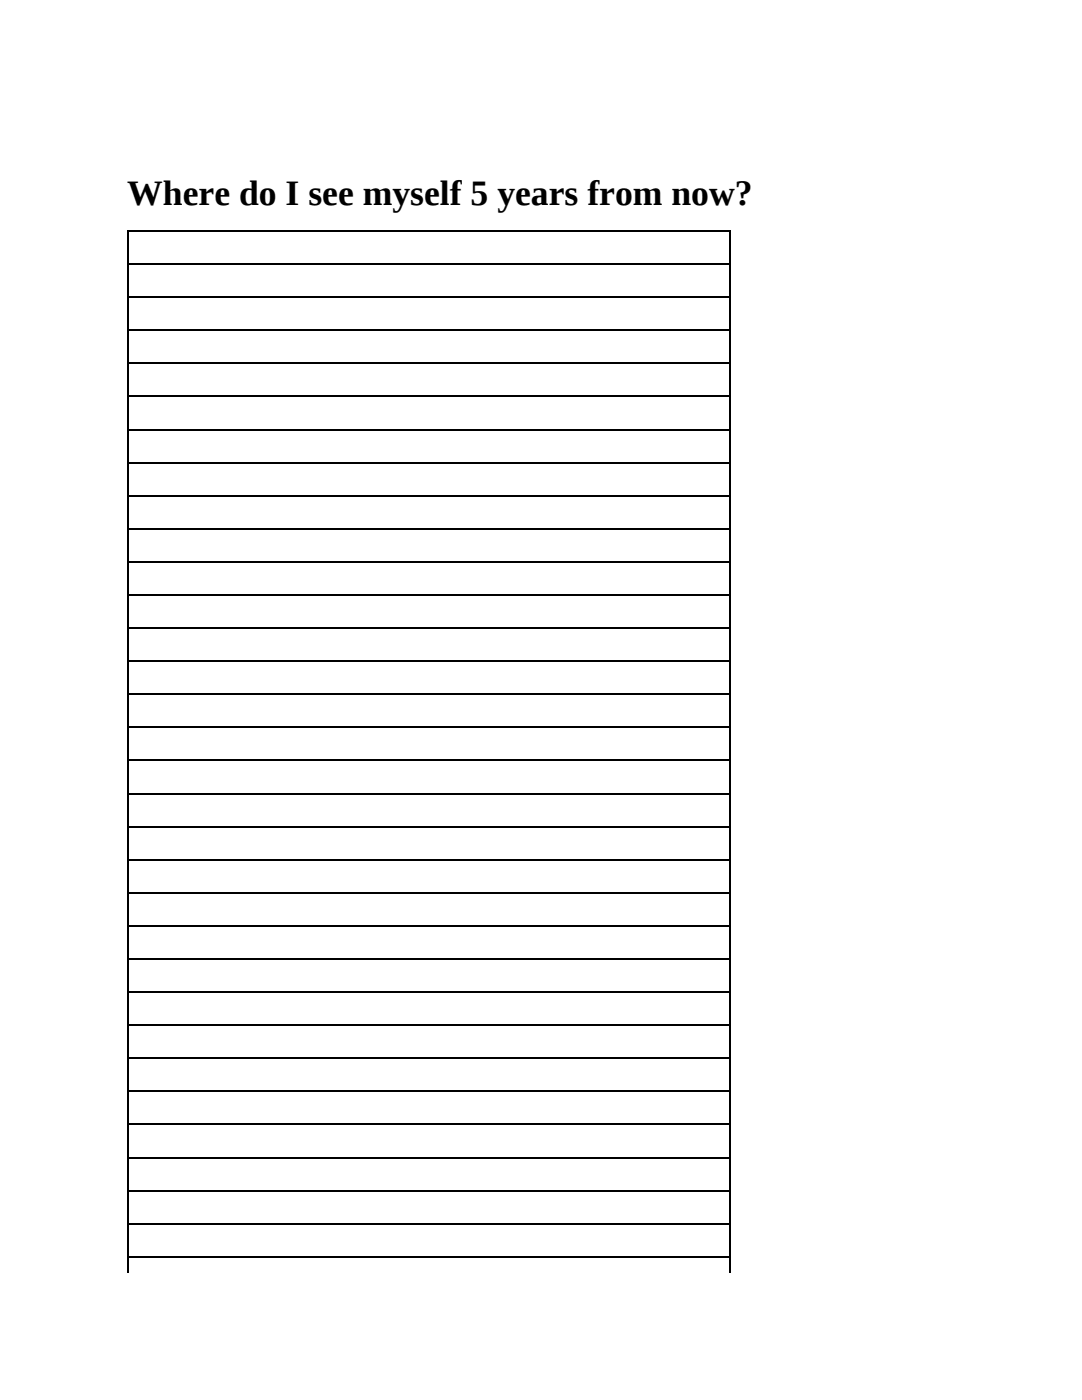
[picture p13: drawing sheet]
<svg xmlns="http://www.w3.org/2000/svg" width="216mm" height="279mm" viewBox="0 0 216 279" stroke-linecap="round" stroke-linejoin="round" font-family="sans-serif">
<defs><g id="words">
<text font-size="7.1" x="25.4" y="40.9">Where do I see myself 5 years from now?</text>
</g></defs>
<g fill="none" stroke="#000" stroke-width=".25">
<path d="M25.4 59.3h120.4M25.4 52.7h120.4M25.4 46.1h120.4M25.5 46v208M145.7 46v208M25.4 79.1h120.4M25.4 72.5h120.4M25.4 65.9h120.4M25.4 98.9h120.4M25.4 92.3h120.4M25.4 85.7h120.4M25.4 118.7h120.4"/>
<path d="M25.4 112.1h120.4M25.4 105.5h120.4M25.4 138.6h120.4M25.4 132h120.4M25.4 125.3h120.4M25.4 158.4h120.4M25.4 151.8h120.4M25.4 145.2h120.4M25.4 178.2h120.4M25.4 171.6h120.4M25.4 165h120.4M25.4 198h120.4"/>
<path d="M25.4 191.4h120.4M25.4 184.8h120.4M25.4 217.8h120.4M25.4 211.2h120.4M25.4 204.6h120.4M25.4 237.6h120.4M25.4 231h120.4M25.4 224.4h120.4M25.4 250.8h120.4M25.4 244.2h120.4"/>
</g>
<use href="#words"/>
</svg>
